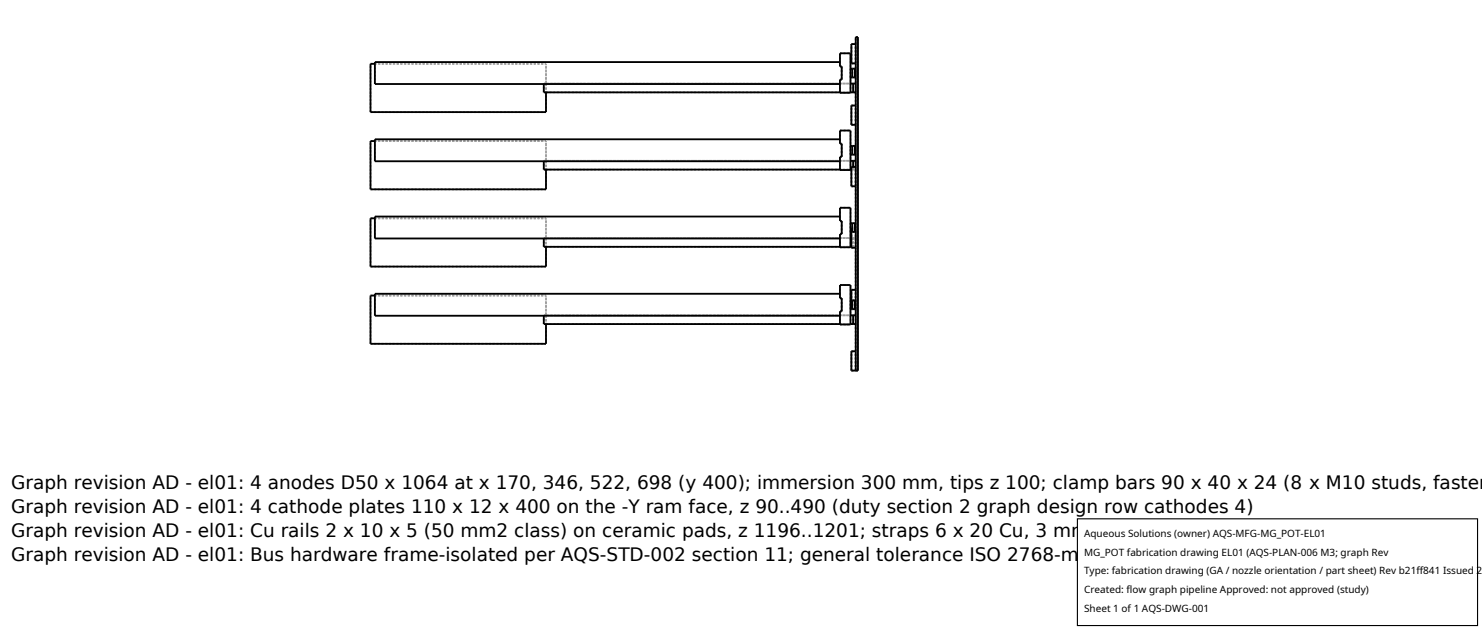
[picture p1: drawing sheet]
<svg xmlns="http://www.w3.org/2000/svg" width="212mm" height="90mm" viewBox="0 0 212 90" stroke-linecap="round" stroke-linejoin="round" font-family="sans-serif">
<defs><g id="words">
<g font-size="2.6">
<text x="1.6" y="69.8">Graph revision AD - el01: 4 anodes D50 x 1064 at x 170, 346, 522, 698 (y 400); immersion 300 mm, tips z 100; clamp bars 90 x 40 x 24 (8 x M10 studs, fasten</text>
<text x="1.6" y="73.3">Graph revision AD - el01: 4 cathode plates 110 x 12 x 400 on the -Y ram face, z 90..490 (duty section 2 graph design row cathodes 4)</text>
<text x="1.6" y="76.7">Graph revision AD - el01: Cu rails 2 x 10 x 5 (50 mm2 class) on ceramic pads, z 1196..1201; straps 6 x 20 Cu, 3 mm fillet at the clamp welds (ISO 2553)</text>
<text x="1.6" y="80.2">Graph revision AD - el01: Bus hardware frame-isolated per AQS-STD-002 section 11; general tolerance ISO 2768-m</text>
</g>
<g font-size="1.4">
<text x="154.8" y="76.6">Aqueous Solutions (owner) AQS-MFG-MG_POT-EL01</text>
<text x="154.8" y="79.3">MG_POT fabrication drawing EL01 (AQS-PLAN-006 M3; graph Rev</text>
<text x="154.8" y="82">Type: fabrication drawing (GA / nozzle orientation / part sheet) Rev b21ff841 Issued 2</text>
<text x="154.8" y="84.7">Created: flow graph pipeline Approved: not approved (study)</text>
<text x="154.8" y="87.4">Sheet 1 of 1 AQS-DWG-001</text>
</g>
</g></defs>
<g fill="none" stroke="#a0a0a0" stroke-width=".26" stroke-dasharray=".3 .3" stroke-linecap="butt">
<path d="M52.9 16h25.1M52.9 16v-6.9M52.9 9.1h25.1M53.5 9.1h24.5M53.5 12v-3.1M77.7 13.2v-1.3M77.7 12v-.1M77.7 11.9h43.8M78 13.2h44.2M78 13.2h-.3M78 11.9v1.3M78 11.9v-2.8"/>
<path d="M78 16v-6.9M78 11.9h-.3M78 11.9h44.2M120 13.2h1.5M120 19.9v.6M120 18.6h1.5M120 8.9v.6M120 11.4v.6M120 12v-.6M120 9.5v-.6M120 7.6h1.5M120 13.2v-1.8"/>
<path d="M120 9.5v-1.9M120.2 9.5h-.2M120.2 11.4v-1.9M120.2 11.4h-.2M120.2 9.5v1.9M121.5 13.2v-5.6M121.5 11.1v-1.3M121.5 9.8h.7M121.5 11.1h.7M121.6 9.1v-2.8M121.6 6.3h.6M121.6 9.1h.6"/>
<path d="M121.6 17.8v-2.7M121.6 15.1h.6M121.6 17.8h.6M121.7 11.1v-1.3M121.8 13.2v-1.3M122.1 11.1v-1.3M122.2 17.8v-2.7M122.2 9.1v-2.8M122.2 15.1v-6M122.2 6.3v-1M122.2 5.3h.3M122.2 11.9v-2.8"/>
<path d="M122.2 13.2v-1.3M122.2 15.1v-1.9M122.2 11.1v-1.3M52.9 38.1h25.1M52.9 38.1v-6.9M52.9 31.2h25.1M52.9 27h25.1M52.9 27v-6.9M52.9 20.1h25.1M53.5 34.1v-3.2M53.5 31.2h24.5M53.5 20.1h24.5"/>
<path d="M53.5 23v-3.1M77.7 34h43.8M77.7 35.2v-1.2M77.7 34.1v-.1M77.7 24.2v-1.2M77.7 23h43.8M78 34h44.2M78 34h-.3M78 34v1.2M78 34v-2.8M78 38.1v-6.9M78 35.2h-.3"/>
<path d="M78 35.2h44.2M78 23h44.2M78 24.2h44.2M78 23v1.2M78 23v-2.9M78 27v-6.9M78 23h-.3M78 24.2h-.3M120 29.7h1.5M120 31.5v-1.8M120 30.9v.6M120 31.5v-.6"/>
<path d="M120 33.4v.7M120 34.1v-.7M120 35.3v-1.9M120 35.3h1.5M120 35.2h1.5M120 24.2h1.5M120 22.4v.6M120 23v-.6M120 20.5v-.6M120 24.3h1.5M120 24.3v-1.9M120 20.5v-1.9"/>
<path d="M120.2 31.5h-.2M120.2 33.4v-1.9M120.2 33.4h-.2M120.2 31.5v1.9M120.2 20.5h-.2M120.2 22.4v-1.9M120.2 22.4h-.2M120.2 20.5v1.9M121.5 31.9h.7M121.5 33.1v-1.2M121.5 35.3v-5.6M121.5 33.1h.7"/>
<path d="M121.5 24.3v-5.7M121.5 22.1v-1.3M121.5 20.8h.7M121.5 22.1h.7M121.6 26.6v-2.8M121.6 23.8h.6M121.6 26.6h.6M121.6 32.6h.1M121.6 35.4h.6M121.6 35.4v-2.8M121.6 33.1h.1M121.6 23.8h.2"/>
<path d="M121.6 32.6h.6M121.6 34h.2M121.6 35.2h.2M121.6 24.2h.2M121.7 32.6v.5M121.7 33.1h.4M121.7 33.1v-1.2M121.7 22.1v-1.3M121.8 34h.4M121.8 35.2v-1.2M121.8 34v1.2M121.8 35.2h.4"/>
<path d="M121.8 24.2v-1.2M121.8 24.2h.4M121.8 23.8v.4M122.1 32.6v.5M122.1 32.6h.1M122.1 33.1h.1M122.1 33.1v-1.2M122.1 22.1v-1.3M122.2 35.4v-2.8M122.2 26.6v-2.8M122.2 32.6v-6M122.2 23.8v-6"/>
<path d="M122.2 33.1v-1.2M122.2 23v-5.2M122.2 23.8v-.8M122.2 23.8h-.4M122.2 35.4v-.2M122.2 35.2v-1.2M122.2 34v-1.4M122.2 26.6v-2.4M122.2 24.2v-1.2M122.2 26.6v-3.6M122.2 22.1v-1.3M52.9 49.1h25.1"/>
<path d="M52.9 49.1v-6.9M52.9 42.2h25.1M53.5 45.1v-3.1M53.5 42.2h24.5M77.7 46.3v-1.3M77.7 45.1v-.1M77.7 45h43.8M78 45v-2.8M78 45h-.3M78 46.3h-.3M78 46.3h44.2M78 45h44.2"/>
<path d="M78 45v1.3M78 49.1v-6.9M120 42v.6M120 44.5v.6M120 45.1v-.6M120 42.6v-.6M120 46.3h1.5M120 40.7h1.5M120 46.3v-1.8M120 42.6v-1.9M120.2 42.6h-.2M120.2 44.5v-1.9"/>
<path d="M120.2 44.5h-.2M120.2 42.6v1.9M121.5 46.3v-5.6M121.5 44.1v-1.2M121.5 42.9h.7M121.5 44.1h.7M121.6 42.9h.1M121.6 44.1h.1M121.6 41.4h.6M121.6 44.1v-2.7M121.6 52.9h.6M121.6 50.2h.6"/>
<path d="M121.6 52.9v-2.7M121.6 44.1h.6M121.7 44.1v-1.2M121.7 42.9v1.2M121.7 42.9h.4M121.8 46.3v-1.3M122.1 44.1h.1M122.1 42.9v1.2M122.1 44.1v-1.2M122.1 42.9h.1M122.2 44.1v-2.7M122.2 52.9v-2.7"/>
<path d="M122.2 52.9h.3M122.2 50.2v-6.1M122.2 41.4v-6M122.2 44.1v-1.2M122.2 46.3v-1.3M122.2 45v-.9M122.2 50.2v-3.9M122.5 52.9v-47.6"/>
</g>
<g fill="none" stroke="#000" stroke-width=".26">
<path d="M53.5 9.1h-.6v6.9h25.1v-2.8M77.7 12v1.2h42.3M120 8.9h-66.5v3.1h66.5M120 19.9h-66.5v3.1h66.5M120 7.6h1.5v5.6h-1.5v-1.8h.2v-1.9h-.2zM120 18.6h1.5v5.7h-1.5v-1.9h.2v-1.9h-.2zM121.5 13.2h.7M121.5 11.9h.7M121.5 9.8h.7M121.5 11.1h.7M121.7 9.8v1.3M121.8 11.9v1.3"/>
<path d="M122.1 9.8v1.3M122.2 6.3h-.6v2.8h.6M122.2 15.1h-.6v2.7h.6M53.5 20.1h-.6v6.9h25.1v-2.8M53.5 31.2h-.6v6.9h25.1v-2.9M77.7 23v1.2h42.3M77.7 34.1v1.1h42.3M120 30.9h-66.5v3.2h66.5M120 29.7h1.5v5.6h-1.5v-1.9h.2v-1.9h-.2zM121.5 33.1h.1M121.5 31.9h.7M121.5 34h.1"/>
<path d="M121.5 35.2h.1M121.5 23h.7M121.5 24.2h.1M121.5 20.8h.7M121.5 22.1h.7M121.7 32.6h-.1v2.8h.6M121.7 20.8v1.3M121.7 31.9v1.2h.4v-1.2M121.8 23v.8M122.1 20.8v1.3M122.1 32.6h.1M122.2 23.8h-.6v2.8h.6"/>
<path d="M53.5 42.2h-.6v6.9h25.1v-2.8M77.7 45.1v1.2h42.3M120 42h-66.5v3.1h66.5M120 40.7h1.5v5.6h-1.5v-1.8h.2v-1.9h-.2zM121.5 42.9h.1M121.5 44.1h.7M121.5 46.3h.7M121.5 45h.7M121.7 44.1v-1.2h.4v1.2M121.8 45v1.3M122.2 41.4h-.6v2.7M122.2 50.2h-.6v2.7h.9v-47.6h-.3v47.6"/>
</g>
<path d="M153.9 74.1h57.1v15.2h-57.1z" fill="#fff" stroke="#000" stroke-width=".16"/>
<use href="#words"/>
</svg>
